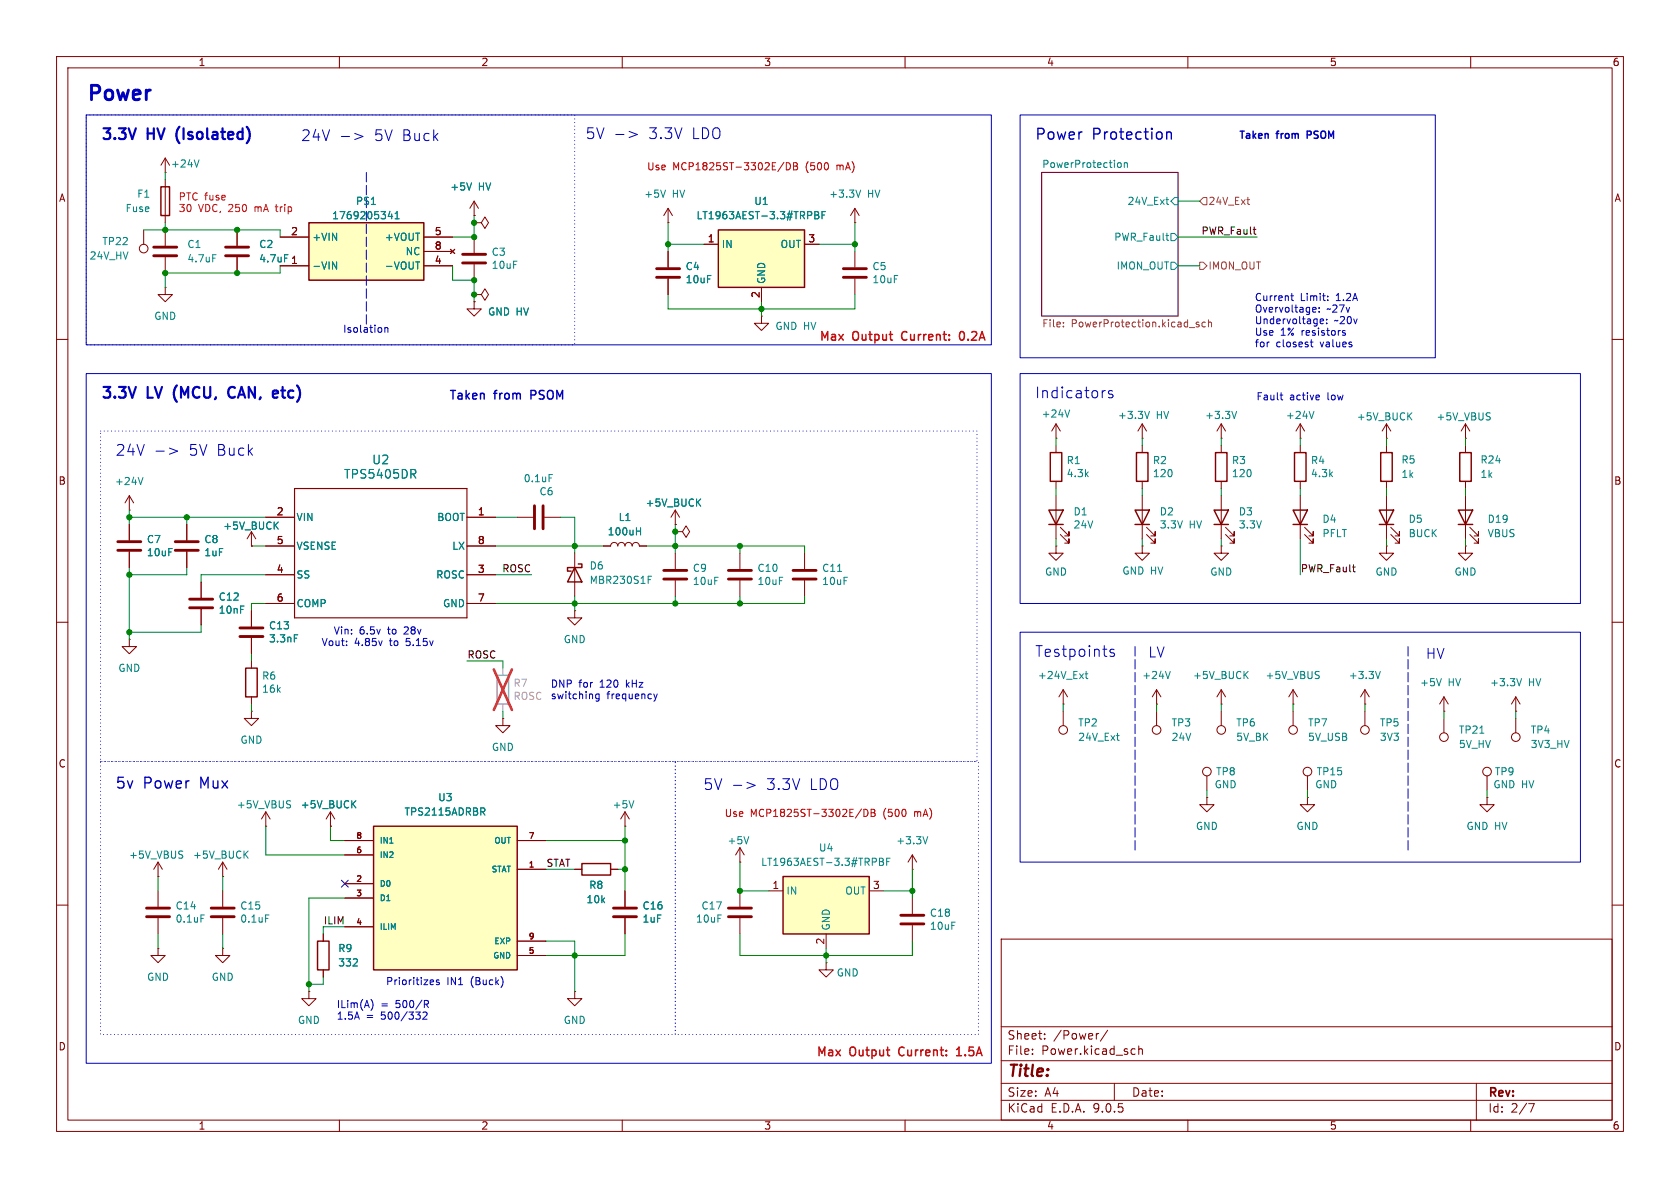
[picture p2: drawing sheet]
<svg xmlns="http://www.w3.org/2000/svg" width="297mm" height="210mm" viewBox="0 0 297 210" stroke-linecap="round" stroke-linejoin="round" font-family="sans-serif">
<defs><g id="words">
<text font-size="3.5" fill="#0000c2" x="15.2" y="19.1">Power</text>
<text font-size="2.8" fill="#840000" x="178" y="190.9">Title:</text>
<g font-size="2.7" fill="#0000c2">
<text x="17.8" y="25.7">3.3V</text>
<text x="32" y="25.7">(Isolated)</text>
<text x="53.1" y="25.2">24V</text>
<text x="66.1" y="25.2">5V Buck</text>
<text x="103.5" y="24.8">5V -&gt;</text>
<text x="114.7" y="24.8">3.3V</text>
<text x="122.4" y="24.8">LDO</text>
<text x="182.9" y="25.2">Power</text>
<text x="193.1" y="25.2">Protection</text>
<text x="17.8" y="71.4">3.3V</text>
<text x="31.6" y="71.4">(MCU,</text>
<text x="42" y="71.4">CAN,</text>
<text x="50.7" y="71.4">etc)</text>
<text x="182.9" y="70.7">Indicators</text>
<text x="20.3" y="80.9">24V</text>
<text x="33.4" y="80.9">5V Buck</text>
<text x="182.9" y="116.4">Testpoints</text>
<text x="20.3" y="139.7">5v</text>
<text x="25.3" y="139.7">Power</text>
<text x="35.6" y="139.7">Mux</text>
<text x="124.3" y="139.9">5V -&gt;</text>
<text x="135.5" y="139.9">3.3V</text>
<text x="143.2" y="139.9">LDO</text>
</g>
<g font-size="2.5" fill="#0000c2">
<text x="202.9" y="116.4">LV</text>
<text x="252" y="116.7">HV</text>
</g>
<g font-size="2.1" fill="#f00">
<text x="144.8" y="60.6">Max</text>
<text x="150.8" y="60.6">Output</text>
<text x="159.8" y="60.6">Current:</text>
<text x="170.5" y="60.6">0.2A</text>
<text x="144.3" y="187.1">Max</text>
<text x="150.2" y="187.1">Output</text>
<text x="159.3" y="187.1">Current:</text>
<text x="170" y="187.1">1.5A</text>
</g>
<g font-size="2.1" fill="#0000c2">
<text x="79.3" y="71">Taken</text>
<text x="87.4" y="71">from</text>
<text x="94.2" y="71">PSOM</text>
</g>
<g font-size="2.1" fill="#008484">
<text x="65.7" y="82.3">U2</text>
<text x="60.7" y="84.8">TPS5405DR</text>
</g>
<g font-size="2.1" fill="#840000">
<text x="178" y="184">Sheet:</text>
<text x="186.2" y="184">/Power/</text>
<text x="178" y="186.7">File:</text>
<text x="184.1" y="186.7">Power.kicad_sch</text>
<text x="178" y="196.9">KiCad</text>
<text x="178" y="194.1">Size:</text>
<text x="184.7" y="194.1">A4</text>
<text x="185.7" y="196.9">E.D.A.</text>
<text x="193.3" y="196.9">9.0.5</text>
<text x="200" y="194.1">Date:</text>
<text x="263" y="194.3">Rev:</text>
<text x="263" y="196.9">Id:</text>
<text x="267.1" y="196.9">2/7</text>
</g>
<g font-size="1.8" fill="#840000">
<text x="35" y="11.9">1</text>
<text x="85" y="11.9">2</text>
<text x="135" y="11.9">3</text>
<text x="185" y="11.9">4</text>
<text x="235" y="11.9">5</text>
<text x="285" y="11.9">6</text>
<text x="10.3" y="35.9">A</text>
<text x="285.3" y="35.9">A</text>
<text x="51.4" y="41.7">2</text>
<text x="76.8" y="41.7">5</text>
<text x="45.7" y="46.6">4.7uF 1</text>
<text x="76.8" y="44.2">8</text>
<text x="76.8" y="46.7">4</text>
<text x="125" y="42.9">1</text>
<text x="142.8" y="42.9">3</text>
<text x="134.4" y="52.8" transform="rotate(-90 134.4 52.8)">2</text>
<text x="10.3" y="85.9">B</text>
<text x="285.3" y="85.9">B</text>
<text x="48.8" y="91.2">2</text>
<text x="84.4" y="91.2">1</text>
<text x="48.8" y="96.3">5</text>
<text x="48.8" y="101.3">4</text>
<text x="84.4" y="96.3">8</text>
<text x="84.4" y="101.3">3</text>
<text x="48.8" y="106.4">6</text>
<text x="84.4" y="106.4">7</text>
<text x="10.3" y="135.9">C</text>
<text x="285.3" y="135.9">C</text>
<text x="136.5" y="157.2">1</text>
<text x="154.2" y="157.2">3</text>
<text x="145.8" y="167.1" transform="rotate(-90 145.8 167.1)">2</text>
<text x="10.3" y="185.9">D</text>
<text x="285.3" y="185.9">D</text>
<text x="35" y="199.9">1</text>
<text x="85" y="199.9">2</text>
<text x="135" y="199.9">3</text>
<text x="185" y="199.9">4</text>
<text x="235" y="199.9">5</text>
<text x="285" y="199.9">6</text>
</g>
<g font-size="1.8" fill="#008484">
<text x="30.1" y="29.8">+24V</text>
<text x="184.1" y="29.8">PowerProtection</text>
<text x="24.2" y="35.2">F1</text>
<text x="79.5" y="33.9">+5V</text>
<text x="84.6" y="33.9">HV</text>
<text x="113.8" y="35.2">+5V</text>
<text x="118.8" y="35.2">HV</text>
<text x="146.5" y="35.2">+3.3V</text>
<text x="153.3" y="35.2">HV</text>
<text x="22.1" y="37.7">Fuse</text>
<text x="58.6" y="39">1769205341</text>
<text x="62.8" y="36.4">PS1</text>
<text x="123" y="39">LT1963AEST-3.3#TRPBF</text>
<text x="133.2" y="36.4">U1</text>
<text x="199.2" y="36.4">24V_Ext</text>
<text x="15.8" y="46.1">24V_HV</text>
<text x="18" y="43.5">TP22</text>
<text x="33" y="44">C1</text>
<text x="33" y="46.6">4.7uF</text>
<text x="45.7" y="44">C2</text>
<text x="55.1" y="42.8">+VIN</text>
<text x="55.1" y="47.9">-VIN</text>
<text x="67.9" y="42.8">+VOUT</text>
<text x="67.9" y="47.9">-VOUT</text>
<text x="71.6" y="45.3">NC</text>
<text x="86.8" y="45.4">C3</text>
<text x="86.8" y="47.7">10uF</text>
<text x="121.1" y="48">C4</text>
<text x="127.5" y="44">IN</text>
<text x="137.9" y="44">OUT</text>
<text x="154.1" y="48">C5</text>
<text x="196.9" y="42.8">PWR_Fault</text>
<text x="197.3" y="47.9">IMON_OUT</text>
<text x="121.1" y="50.3">10uF</text>
<text x="135.5" y="50.3" transform="rotate(-90 135.5 50.3)">GND</text>
<text x="154.1" y="50.3">10uF</text>
<text x="27.2" y="56.7">GND</text>
<text x="86.2" y="56">GND HV</text>
<text x="137" y="58.5">GND HV</text>
<text x="184" y="74">+24V</text>
<text x="197.5" y="74.3">+3.3V</text>
<text x="204.4" y="74.3">HV</text>
<text x="213" y="74.3">+3.3V</text>
<text x="227.2" y="74.3">+24V</text>
<text x="239.8" y="74.5">+5V_BUCK</text>
<text x="253.9" y="74.5">+5V_VBUS</text>
<text x="188.5" y="82.2">R1</text>
<text x="203.7" y="82.2">R2</text>
<text x="217.7" y="82.2">R3</text>
<text x="231.7" y="82.2">R4</text>
<text x="247.7" y="82.1">R5</text>
<text x="261.6" y="82.1">R24</text>
<text x="20.2" y="86">+24V</text>
<text x="92.5" y="85.4">0.1uF</text>
<text x="95.3" y="87.8">C6</text>
<text x="114" y="89.8">+5V_BUCK</text>
<text x="188.5" y="84.6">4.3k</text>
<text x="203.7" y="84.6">120</text>
<text x="217.7" y="84.6">120</text>
<text x="231.7" y="84.6">4.3k</text>
<text x="247.7" y="84.7">1k</text>
<text x="261.6" y="84.7">1k</text>
<text x="39.4" y="93.8">+5V_BUCK</text>
<text x="52.3" y="92.3">VIN</text>
<text x="77.2" y="92.3">BOOT</text>
<text x="107.3" y="94.8">100uH</text>
<text x="109.3" y="92.3">L1</text>
<text x="189.7" y="91.3">D1</text>
<text x="189.7" y="93.6">24V</text>
<text x="204.9" y="91.3">D2</text>
<text x="204.9" y="93.6">3.3V</text>
<text x="210.2" y="93.6">HV</text>
<text x="218.9" y="91.3">D3</text>
<text x="218.9" y="93.6">3.3V</text>
<text x="233.7" y="92.6">D4</text>
<text x="233.7" y="95.2">PFLT</text>
<text x="248.9" y="92.6">D5</text>
<text x="248.9" y="95.2">BUCK</text>
<text x="262.9" y="92.6">D19</text>
<text x="262.9" y="95.2">VBUS</text>
<text x="25.9" y="96.2">C7</text>
<text x="25.9" y="98.5">10uF</text>
<text x="36" y="96.2">C8</text>
<text x="36" y="98.5">1uF</text>
<text x="52.3" y="97.4">VSENSE</text>
<text x="79.9" y="97.4">LX</text>
<text x="104.1" y="100.9">D6</text>
<text x="122.4" y="101.3">C9</text>
<text x="133.8" y="101.3">C10</text>
<text x="145.2" y="101.3">C11</text>
<text x="184.7" y="102">GND</text>
<text x="198.3" y="101.8">GND HV</text>
<text x="213.9" y="102">GND</text>
<text x="243.1" y="102">GND</text>
<text x="257" y="102">GND</text>
<text x="38.6" y="106.4">C12</text>
<text x="52.3" y="102.5">SS</text>
<text x="52.3" y="107.5">COMP</text>
<text x="77" y="102.5">ROSC</text>
<text x="78.2" y="107.5">GND</text>
<text x="104.1" y="103.4">MBR230S1F</text>
<text x="122.4" y="103.6">10uF</text>
<text x="133.8" y="103.6">10uF</text>
<text x="145.2" y="103.6">10uF</text>
<text x="38.6" y="108.7">10nF</text>
<text x="47.5" y="111.5">C13</text>
<text x="47.5" y="113.8">3.3nF</text>
<text x="99.6" y="113.9">GND</text>
<text x="20.8" y="119">GND</text>
<text x="46.2" y="120.3">R6</text>
<text x="46.2" y="122.7">16k</text>
<text x="183.4" y="120.2">+24V_Ext</text>
<text x="201.8" y="120.2">+24V</text>
<text x="210.8" y="120.2">+5V_BUCK</text>
<text x="223.6" y="120.2">+5V_VBUS</text>
<text x="238.4" y="120.2">+3.3V</text>
<text x="251" y="121.5">+5V</text>
<text x="256" y="121.5">HV</text>
<text x="263.3" y="121.5">+3.3V</text>
<text x="270.2" y="121.5">HV</text>
<text x="42.4" y="131.7">GND</text>
<text x="190.5" y="128.6">TP2</text>
<text x="190.5" y="131.2">24V_Ext</text>
<text x="207" y="128.6">TP3</text>
<text x="207" y="131.2">24V</text>
<text x="218.4" y="128.6">TP6</text>
<text x="218.4" y="131.2">5V_BK</text>
<text x="231.1" y="128.6">TP7</text>
<text x="231.1" y="131.2">5V_USB</text>
<text x="243.8" y="128.6">TP5</text>
<text x="243.8" y="131.2">3V3</text>
<text x="257.8" y="129.9">TP21</text>
<text x="270.5" y="129.9">TP4</text>
<text x="86.9" y="132.9">GND</text>
<text x="214.9" y="137.3">TP8</text>
<text x="232.7" y="137.3">TP15</text>
<text x="257.8" y="132.4">5V_HV</text>
<text x="264.2" y="137.3">TP9</text>
<text x="270.5" y="132.4">3V3_HV</text>
<text x="41.8" y="143.1">+5V_VBUS</text>
<text x="53.1" y="143.1">+5V_BUCK</text>
<text x="77.4" y="141.8">U3</text>
<text x="108.2" y="143.1">+5V</text>
<text x="214.6" y="139.5">GND</text>
<text x="232.4" y="139.5">GND</text>
<text x="263.9" y="139.5">GND HV</text>
<text x="71.4" y="144.4">TPS2115ADRBR</text>
<text x="128.5" y="149.5">+5V</text>
<text x="158.3" y="149.5">+3.3V</text>
<text x="211.3" y="146.9">GND</text>
<text x="229.1" y="146.9">GND</text>
<text x="259.2" y="146.9">GND HV</text>
<text x="22.7" y="152">+5V_VBUS</text>
<text x="34" y="152">+5V_BUCK</text>
<text x="134.5" y="153.3">LT1963AEST-3.3#TRPBF</text>
<text x="144.7" y="150.7">U4</text>
<text x="30.9" y="161">C14</text>
<text x="42.4" y="161">C15</text>
<text x="103.6" y="159.9">10k</text>
<text x="104.1" y="157.3">R8</text>
<text x="113.5" y="161">C16</text>
<text x="123.9" y="161">C17</text>
<text x="138.9" y="158.3">IN</text>
<text x="149.3" y="158.3">OUT</text>
<text x="30.9" y="163.3">0.1uF</text>
<text x="42.4" y="163.3">0.1uF</text>
<text x="113.5" y="163.3">1uF</text>
<text x="122.9" y="163.3">10uF</text>
<text x="146.9" y="164.6" transform="rotate(-90 146.9 164.6)">GND</text>
<text x="164.3" y="162.3">C18</text>
<text x="164.3" y="164.6">10uF</text>
<text x="25.9" y="173.6">GND</text>
<text x="37.3" y="173.6">GND</text>
<text x="59.7" y="168.5">R9</text>
<text x="59.7" y="171">332</text>
<text x="147.8" y="172.8">GND</text>
<text x="52.6" y="181.2">GND</text>
<text x="99.6" y="181.2">GND</text>
</g>
<g font-size="1.8" fill="#0000c2">
<text x="218.9" y="24.9">Taken</text>
<text x="225.7" y="24.9">from</text>
<text x="231.6" y="24.9">PSOM</text>
<text x="221.7" y="53.4">Current</text>
<text x="229.9" y="53.4">Limit:</text>
<text x="236.3" y="53.4">1.2A</text>
<text x="60.6" y="59">Isolation</text>
<text x="221.7" y="55.5">Overvoltage:</text>
<text x="221.7" y="57.5">Undervoltage:</text>
<text x="221.7" y="59.6">Use</text>
<text x="226.4" y="59.6">1%</text>
<text x="230.2" y="59.6">resistors</text>
<text x="234.6" y="55.5">~27v</text>
<text x="235.9" y="57.5">~20v</text>
<text x="221.7" y="61.6">for</text>
<text x="225.6" y="61.6">closest</text>
<text x="233.5" y="61.6">values</text>
<text x="222" y="71">Fault</text>
<text x="228" y="71">active</text>
<text x="234.8" y="71">low</text>
<text x="58.9" y="112.4">Vin:</text>
<text x="63.5" y="112.4">6.5v</text>
<text x="68.7" y="112.4">to</text>
<text x="71.7" y="112.4">28v</text>
<text x="56.8" y="114.4">Vout:</text>
<text x="62.6" y="114.4">4.85v</text>
<text x="69" y="114.4">to</text>
<text x="72.1" y="114.4">5.15v</text>
<text x="97.3" y="121.8">DNP</text>
<text x="97.3" y="123.8">switching</text>
<text x="102.3" y="121.8">for</text>
<text x="106.2" y="121.8">120</text>
<text x="107.3" y="123.8">frequency</text>
<text x="111" y="121.8">kHz</text>
<text x="59.4" y="178.4">ILim(A)</text>
<text x="67.3" y="178.4">=</text>
<text x="68.1" y="174.3">Prioritizes</text>
<text x="70.1" y="178.4">500/R</text>
<text x="79" y="174.3">IN1</text>
<text x="83.3" y="174.3">(Buck)</text>
<text x="59.4" y="180.5">1.5A</text>
<text x="64.7" y="180.5">=</text>
<text x="67.5" y="180.5">500/332</text>
</g>
<g font-size="1.8" fill="#ff081d">
<text x="31.5" y="35.8">PTC fuse</text>
<text x="31.5" y="37.8">30</text>
<text x="35.1" y="37.8">VDC, 250</text>
<text x="45.3" y="37.8">mA</text>
<text x="49.2" y="37.8">trip</text>
</g>
<g font-size="1.8" fill="#f00">
<text x="114.3" y="30.4">Use</text>
<text x="118.9" y="30.4">MCP1825ST-3302E/DB</text>
<text x="142.5" y="30.4">(500</text>
<text x="148.2" y="30.4">mA)</text>
<text x="128" y="144.7">Use</text>
<text x="132.6" y="144.7">MCP1825ST-3302E/DB</text>
<text x="156.2" y="144.7">(500</text>
<text x="161.9" y="144.7">mA)</text>
</g>
<g font-size="1.8">
<text x="212.3" y="41.6">PWR_Fault</text>
<text x="88.7" y="101.3">ROSC</text>
<text x="229.9" y="101.3">PWR_Fault</text>
<text x="82.5" y="116.5">ROSC</text>
<text x="96.5" y="153.3">STAT</text>
<text x="57.1" y="163.5">ILIM</text>
</g>
<g font-size="1.8" fill="#848400">
<text x="213.6" y="36.4">24V_Ext</text>
<text x="213.6" y="47.9">IMON_OUT</text>
<text x="184.1" y="58.2">File:</text>
<text x="189.4" y="58.2">PowerProtection.kicad_sch</text>
</g>
<g font-size="1.8" fill="#a1a1a1">
<text x="90.7" y="121.6">R7</text>
<text x="90.7" y="123.9">ROSC</text>
</g>
<g font-size="1.4" fill="#840000">
<text x="62.9" y="148.3">8</text>
<text x="93.4" y="148.3">7</text>
<text x="62.9" y="150.9">6</text>
<text x="62.9" y="156">2</text>
<text x="93.4" y="153.4">1</text>
<text x="62.9" y="158.5">3</text>
<text x="62.9" y="163.6">4</text>
<text x="93.4" y="166.1">9</text>
<text x="93.4" y="168.7">5</text>
</g>
<g font-size="1.4" fill="#008484">
<text x="67.1" y="149.3">IN1</text>
<text x="87.3" y="149.3">OUT</text>
<text x="67.1" y="151.9">IN2</text>
<text x="86.8" y="154.4">STAT</text>
<text x="67.1" y="156.9">D0</text>
<text x="67.1" y="159.5">D1</text>
<text x="67.1" y="164.6">ILIM</text>
<text x="87.3" y="167.1">EXP</text>
<text x="87.1" y="169.6">GND</text>
</g>
</g></defs>
<path d="M0 0h297v210h-297z" fill="#fff" stroke="#fff" stroke-width=".18"/>
<g fill="none" stroke="#840000" stroke-width=".18">
<path d="M10 10h277v190h-277zM12 12h273v186h-273zM60 10v2M110 10v2M160 10v2M210 10v2M260 10v2M29.2 30.5h.1M29.2 27.9l-.8 1.3M29.2 27.9l.8 1.3M29.2 27.9v2.6M29.2 31.8v7.6"/>
<path d="M25.4 40.6v2.6M41.9 40.6v2.8M41.9 45.5v2.8M10 60h2M245.1 77.5h.1M245.1 74.9l-.8 1.3M245.1 74.9l.8 1.3M245.1 74.9v2.6M285 60h2M10 110h2M285 110h2M204.5 125.7v2.6"/>
<path d="M27.9 154.9h.1M27.9 152.4l-.7 1.3M27.9 152.4l.8 1.3M27.9 152.4v2.5M39.4 154.9h.1M39.4 152.4v2.5M39.4 157.5v2.8M39.4 152.4l-.8 1.3M39.4 152.4l.7 1.3M161.3 158.8v2.7M10 160h2M27.9 167.6v1.3h1.3l-1.3 1.3-1.2-1.3h1.2"/>
<path d="M27.9 167.6h.1M39.4 162.3v2.8M101.6 175.3v1.2h1.3l-1.3 1.3-1.3-1.3h1.3M101.6 175.3h.1M161.3 163.6v2.8M177 166h108v32h-108zM285 160h2M60 198v2M110 198v2M160 198v2M177 194.5h108M177 191.5h108"/>
<path d="M177 187.5h108M177 181.5h108M182.5 186.3v.1M182.5 185.5v.1M184.7 183.6v.1M184.7 182.8v.1M194.2 182.7l-.2 .1M195.8 182.1l-1.3 2M197 191.5v3M200.2 185.4l.5 .1M200.7 186.3l-.5 .1M201.3 185.5l.2-.1 .4 .1 .1 .9"/>
<path d="M201.3 184.9v1.5M210 198v2M260 198v2M261 191.5v6.5M270.2 195.1h1l-.6 1.5"/>
<circle cx="25.4" cy="43.9" r=".76"/>
<circle cx="204.5" cy="129" r=".76"/>
</g>
<path d="M184.1 30.5h24.2v25.4h-24.2z" fill="none" stroke="#840084" stroke-width=".18"/>
<g fill="none" stroke="#008484" stroke-width=".18">
<path d="M35.2 28.3l-.4 1.2M197.6 28.9l.4-.1 .2 .2-.1 .5-.3 .1-.2-.1M198.8 28.9l.1-.1h.3l.1 .8M198.8 28.8v.8M206.1 35.3h.5M206.5 36.1h.1M207 35.6l.6-.7h.7v1.3h-.7zM206.1 41.6h.5M206.5 42.5h.1M207 46.4h.6l.7 .6-.7 .6h-.6zM207 41.3h.6l.7 .6-.7 .6h-.6zM249.1 73.5l.5 .7"/>
<path d="M249.6 73l-.7 .7M32.1 150.4l.2 .1M32.2 151.2l.1 .1-.1 .3M43.3 151l.6 .7M43.9 150.4l-.8 .8M47 161.7h.6"/>
</g>
<path d="M188 57.7v.1M188 57v.1M210.3 57.9h.9M211.9 57l-.3-.1-.1 .2v.2l.4 .1v.3h-.4M213.1 57l-.4-.1-.2 .3 .1 .5h.5M213.6 57.1l.2-.2 .3 .1 .1 .8M213.6 56.5v1.3" fill="none" stroke="#848400" stroke-width=".18"/>
<path d="M28.4 33h1.6v5.1h-1.6z" fill="none" stroke="#840000" stroke-width=".25"/>
<path d="M39.9 43.7h4M39.9 45.2h4M37.3 160.5h4.1M37.3 162.1h4.1M159.3 161.8h4M159.3 163.3h4" fill="none" stroke="#840000" stroke-width=".51"/>
<path d="M54.6 39.4h20.3v10.1h-20.3z" fill="#ffffc2"/>
<path d="M54.6 39.4h20.3v10.1h-20.3z" fill="none" stroke="#840000" stroke-width=".25"/>
<g fill="none" stroke="#840000" stroke-width=".18">
<path d="M49.5 41.9h5.1M49.5 47h5.1M74.9 41.9h5.1M74.9 47h5.1M74.9 44.5h5.1M79.6 44.1l.8 .7M80.4 44.1l-.8 .7M118.1 44.5v2.7M118.1 49.3v2.8M151.1 44.5v2.7M151.1 49.3v2.8M101.6 108v1.2h1.3l-1.3 1.3-1.3-1.3h1.3"/>
<path d="M101.6 108h.1"/>
</g>
<path d="M68.9 37.3l-.3 1h.8M69.2 37.8v.9M69.8 38.7h.8M69.8 37.8l.4-.4v1.3M58.8 46.3l.7 1.3v-1.3M73.5 46.3h.7" fill="none" stroke="#008484" stroke-width=".18"/>
<path d="M116.1 47.5h4M116.1 49h4M149.1 47.5h4.1M149.1 49h4.1" fill="none" stroke="#840000" stroke-width=".51"/>
<path d="M127 40.6h15.2v10.2h-15.2z" fill="#ffffc2"/>
<path d="M127 40.6h15.2v10.2h-15.2zM102.2 99.7h.7v.6h-2.6v.7h.7M43.4 118.1h2.1v5.1h-2.1zM101.6 100.3l1.3 2.6h-2.6zM102.9 152.7h5v2h-5z" fill="none" stroke="#840000" stroke-width=".25"/>
<g fill="none" stroke="#840000" stroke-width=".18">
<path d="M83.8 38.1h.1M83.8 39.4h1.3l.6-1 .7 1-.7 1-.6-1M83.8 39.4h.1M83.8 35.6l-.7 1.2M83.8 35.6l.8 1.2M83.8 35.6v2.5M118.1 39.4h.1M118.1 36.8l-.8 1.3M118.1 36.8l.8 1.3M118.1 36.8v2.6M151.1 39.4h.1M151.1 36.8l-.7 1.3"/>
<path d="M151.1 36.8l.8 1.3M151.1 36.8v2.6M29.2 50.8v1.3h1.3l-1.3 1.2-1.3-1.2h1.3M29.2 50.8h.1M29.2 40.6v2.8M29.2 45.5v2.8M83.8 52.1h1.3l.6-1 .7 1-.7 1-.6-1M83.8 52.1h.1M83.8 53.3v1.3h1.3l-1.3 1.3-1.3-1.3h1.3M83.8 53.3h.1M83.8 41.9v2.8M83.8 46.7v2.8"/>
<path d="M124.5 43.2h2.5M134.6 55.9v1.3h1.3l-1.3 1.2-1.3-1.2h1.3M134.6 55.9h.1M134.6 50.8v2.5M142.2 43.2h2.6M22.9 90.2h.1M22.9 87.6v2.6M22.9 92.7v2.8M22.9 97.5v2.8M22.9 87.6l-.8 1.3M22.9 87.6l.7 1.3M33 92.7v2.8"/>
<path d="M33 97.5v2.8M44.4 96.5h.1M44.4 94l-.7 1.3M44.4 94l.8 1.3M44.4 94v2.5M47 96.5h5.1M47 91.4h5.1M82.5 96.5h5.1M82.5 91.4h5.1M91.4 91.4h2.8M96.3 91.4h2.8M101.6 97.8v7.6"/>
<path d="M106.7 96.5h1.2a.64 .64 0 0 1 .7-.6 .64 .64 0 0 1 .6 .6 .64 .64 0 0 1 .7-.6 .64 .64 0 0 1 .6 .6 .64 .64 0 0 1 .6-.6 .64 .64 0 0 1 .7 .6 .64 .64 0 0 1 .6-.6 .64 .64 0 0 1 .6 .6h1.3M119.4 94h1.2l.7-1 .6 1-.6 1-.7-1M119.4 94h.1M119.4 92.7h.1M119.4 90.2v2.5M119.4 97.8v2.8M119.4 90.2l-.8 1.2M119.4 90.2l.7 1.2M130.8 97.8v2.8M142.2 97.8v2.8M22.9 113v1.3h1.2l-1.2 1.3-1.3-1.3h1.3M22.9 113h.1"/>
<path d="M35.6 102.9v2.8M35.6 107.7v2.8M44.4 108v2.7M44.4 112.8v2.8M44.4 116.8v1.3M47 101.6h5.1M47 106.7h5.1M82.5 101.6h5.1M82.5 106.7h5.1M119.4 102.6v2.8M130.8 102.6v2.8M142.2 102.6v2.8"/>
<path d="M44.4 125.7v1.3h1.3l-1.3 1.3-1.2-1.3h1.2M44.4 125.7h.1M44.4 123.2v1.3M88.9 127v1.3h1.3l-1.3 1.2-1.3-1.2h1.3M88.9 127h.1M188 124.5h.1M188 121.9l-.8 1.3M188 121.9l.7 1.3M188 121.9v2.6M188 125.7v2.6M204.5 124.5h.1M204.5 121.9l-.8 1.3"/>
<path d="M204.5 121.9l.7 1.3M204.5 121.9v2.6M268 127v2.5M101.6 153.7h1.3M107.9 153.7h1.3M161.3 153.7h.1M161.3 151.1l-.8 1.3M161.3 151.1l.8 1.3M161.3 151.1v2.6M146 170.2v1.3h1.3l-1.3 1.2-1.2-1.2h1.2M146 170.2h.1"/>
<circle cx="188" cy="129" r=".76"/>
<circle cx="268" cy="130.3" r=".76"/>
</g>
<g fill="none" stroke="#008484" stroke-width=".18">
<path d="M83.4 32.3l-.5 1.3M117.7 33.6l-.5 1.3M144.1 37.4h.4l.2 .3-.2 .3 .2 .1 .1 .3-.3 .3h-.4zM144.1 38h.4M145.3 38h.4M145.9 37.4h-.6v1.3M152.2 33.6l-.5 1.3M37.6 45h.6M25.3 84.4l-.4 1.3M48.7 92.8l.5 .7M49.2 92.3l-.7 .7M73 83.8l.5 .7"/>
<path d="M73.2 83l.3 .3-.1 .3-.2 .2M97.1 83.9h.6M112.5 93.9h.7M113.2 93.3v1.3M123.3 88.8l.6 .7M123.9 88.2l-.8 .7M52 112.2h.6M114.6 102.5h.4M114.6 101.9h.6M148.1 101h.7M191.8 119.1h.5M192 118.7v1.1l.3 .2"/>
<path d="M206.9 118.7l-.4 1.3M197.4 130h.5M197.7 130.9h.2M164 147.9l-.4 1.3"/>
</g>
<g fill="none" stroke="#840000" stroke-width=".51">
<path d="M27.2 43.7h4M27.2 45.2h4M81.8 45h4.1M81.8 46.5h4.1M20.8 95.8h4.1M20.8 97.3h4.1M31 95.8h4.1M31 97.3h4.1M94.5 89.4v4.1M96 89.4v4.1M33.5 105.9h4.1M33.5 107.4h4.1"/>
<path d="M42.4 111h4.1M42.4 112.5h4.1M117.3 100.8h4.1M117.3 102.4h4.1M128.8 100.8h4M128.8 102.4h4M140.2 100.8h4.1M140.2 102.4h4.1"/>
</g>
<path d="M87.9 119.4h2v5.1h-2z" fill="none" stroke="#a1a1a1" stroke-width=".25"/>
<path d="M88.9 118.1v1.3M88.9 124.5v1.2" fill="none" stroke="#a1a1a1" stroke-width=".18"/>
<path d="M87.3 118.3l3.2 7.2M90.5 118.3l-3.2 7.2" fill="none" stroke="#ff2626" stroke-width=".46"/>
<path d="M52.1 86.4h30.4v22.8h-30.4z" fill="none" stroke="#840000" stroke-width=".2"/>
<path d="M138.4 154.9h15.3v10.2h-15.3z" fill="#ffffc2"/>
<path d="M138.4 154.9h15.3v10.2h-15.3zM56.1 166.4h2.1v5.1h-2.1z" fill="none" stroke="#840000" stroke-width=".25"/>
<g fill="none" stroke="#840000" stroke-width=".18">
<path d="M241.3 124.5h.1M241.3 121.9l-.8 1.3M241.3 121.9l.8 1.3M241.3 121.9v2.6M27.9 157.5v2.8M47 146.1h.1M47 143.5l-.8 1.3M47 143.5l.8 1.3M47 143.5v2.6M110.5 146.1h.1M110.5 143.5l-.8 1.3M110.5 143.5l.8 1.3"/>
<path d="M110.5 143.5v2.6M110.5 157.5v2.8M130.8 152.4h.1M130.8 149.9v2.5M130.8 157.5v2.8M130.8 149.9l-.8 1.2M130.8 149.9l.8 1.2M135.9 157.5h2.5M153.7 157.5h2.5M27.9 162.3v2.8M39.4 167.6v1.3h1.2l-1.2 1.3-1.3-1.3h1.3M39.4 167.6h.1"/>
<path d="M54.6 175.3v1.2h1.3l-1.3 1.3-1.3-1.3h1.3M54.6 175.3h.1M57.1 165.1v1.3M57.1 171.5v1.2M110.5 162.3v2.8M130.8 162.3v2.8M146 165.1v2.5"/>
</g>
<path d="M244 118.7l-.4 1.3M51.2 141.5l.2 .1M51.2 142.3l.2 .2-.2 .3M112.1 141.5l-.5 1.3M132.4 147.9l-.5 1.3M155.5 151.7h.4l.2 .3-.2 .3 .2 .1 .1 .3-.2 .3h-.5zM155.5 152.3h.4M156.8 152.3h.4M157.4 151.7h-.6v1.3M35.5 161.7h.6M62.4 170.8h.8M63.1 169.6v.4" fill="none" stroke="#008484" stroke-width=".18"/>
<path d="M25.9 160.5h4.1M25.9 162.1h4.1M108.5 160.5h4M108.5 162.1h4M128.8 160.5h4M128.8 162.1h4" fill="none" stroke="#840000" stroke-width=".51"/>
<path d="M66 146.1h25.4v25.4h-25.4z" fill="#ffffc2"/>
<g fill="none" stroke="#840000" stroke-width=".25">
<path d="M185.4 90.2h2.6l-1.3 2.5zM185.4 92.7h2.6M185.7 80h2v5.1h-2zM200.7 90.2h2.5l-1.3 2.5zM200.7 92.7h2.5M200.9 80h2v5.1h-2zM214.6 90.2h2.6l-1.3 2.5zM214.6 92.7h2.6M214.9 80h2v5.1h-2zM228.6 90.2h2.5l-1.2 2.5zM228.6 92.7h2.5M228.9 80h2v5.1h-2z"/>
<path d="M243.8 90.2h2.6l-1.3 2.5zM243.8 92.7h2.6M244.1 80h2v5.1h-2zM257.8 90.2h2.5l-1.2 2.5zM257.8 92.7h2.5M258.1 80h2v5.1h-2zM66 146.1h25.4v25.4h-25.4z"/>
</g>
<g fill="none" stroke="#840000" stroke-width=".18">
<path d="M83.8 38.1h.1M83.8 39.4h.1M41.9 40.6v2.8M41.9 45.5v2.8M49.5 41.9h5.1M49.5 47h5.1M74.9 41.9h5.1M74.9 47h5.1M74.9 44.5h5.1M79.6 44.1l.8 .7M80.4 44.1l-.8 .7M83.8 52.1h.1"/>
<path d="M83.8 53.3h.1M118.1 44.5v2.7M118.1 49.3v2.8M124.5 43.2h2.5M134.6 50.8v2.5M142.2 43.2h2.6M186.7 77.5h.1M186.7 74.9v2.6M186.7 78.7v1.3M186.7 74.9l-.8 1.3M186.7 74.9l.8 1.3M201.9 77.5h.1"/>
<path d="M201.9 74.9v2.6M201.9 78.7v1.3M201.9 74.9l-.7 1.3M201.9 74.9l.8 1.3M215.9 77.5h.1M215.9 74.9v2.6M215.9 78.7v1.3M215.9 74.9l-.8 1.3M215.9 74.9l.8 1.3M229.9 77.5h.1M229.9 74.9l-.8 1.3M229.9 74.9l.7 1.3"/>
<path d="M229.9 74.9v2.6M229.9 78.7v1.3M245.1 78.7v1.3M259.1 77.5h.1M259.1 74.9v2.6M259.1 78.7v1.3M259.1 74.9l-.8 1.3M259.1 74.9l.7 1.3M22.9 92.7v2.8M22.9 97.5v2.8M33 92.7v2.8M33 97.5v2.8"/>
<path d="M44.4 96.5h.1M47 96.5h5.1M47 91.4h5.1M82.5 96.5h5.1M82.5 91.4h5.1M106.7 96.5h1.2M113 96.5h1.3M119.4 94h.1M119.4 92.7h.1M186.7 96.5v1.3h1.3l-1.3 1.3-1.3-1.3h1.3M186.7 96.5h.1M186.7 85.1v1.3"/>
<path d="M186.7 87.6v7.7M187.5 94.5l1.5 1.5v-.7v.7h-.8M187.5 93.2l1.5 1.5v-.7v.7h-.8M201.9 96.5v1.3h1.3l-1.3 1.3-1.2-1.3h1.2M201.9 96.5h.1M201.9 85.1v1.3M201.9 87.6v7.7M202.7 94.5l1.5 1.5v-.7v.7h-.7M202.7 93.2l1.5 1.5v-.7v.7h-.7M215.9 96.5v1.3h1.3l-1.3 1.3-1.3-1.3h1.3M215.9 96.5h.1M215.9 85.1v1.3"/>
<path d="M215.9 87.6v7.7M216.7 94.5l1.5 1.5v-.7v.7h-.8M216.7 93.2l1.5 1.5v-.7v.7h-.8M229.9 85.1v1.3M229.9 87.6v7.7M230.6 94.5l1.6 1.5v-.7v.7h-.8M230.6 93.2l1.6 1.5v-.7v.7h-.8M245.1 96.5v1.3h1.3l-1.3 1.3-1.3-1.3h1.3M245.1 96.5h.1M245.1 85.1v1.3M245.1 87.6v7.7M245.9 94.5l1.5 1.5v-.7v.7h-.8"/>
<path d="M245.9 93.2l1.5 1.5v-.7v.7h-.8M259.1 96.5v1.3h1.2l-1.2 1.3-1.3-1.3h1.3M259.1 96.5h.1M259.1 85.1v1.3M259.1 87.6v7.7M259.8 94.5l1.6 1.5v-.7v.7h-.8M259.8 93.2l1.6 1.5v-.7v.7h-.8M35.6 102.9v2.8M35.6 107.7v2.8M44.4 108v2.7M44.4 112.8v2.8M47 101.6h5.1"/>
<path d="M47 106.7h5.1M82.5 101.6h5.1M82.5 106.7h5.1M213.4 137.2v2.5M215.9 124.5h.1M215.9 121.9v2.6M215.9 125.7v2.6M215.9 121.9l-.8 1.3M215.9 121.9l.8 1.3M228.6 124.5h.1M228.6 121.9l-.8 1.3M228.6 121.9l.8 1.3"/>
<path d="M228.6 121.9v2.6M228.6 125.7v2.6M231.1 137.2v2.5M241.3 125.7v2.6M255.3 125.7h.1M255.3 123.2l-.8 1.3M255.3 123.2l.7 1.3M255.3 123.2v2.5M255.3 127v2.5M262.9 137.2v2.5M268 125.7h.1M268 123.2l-.8 1.3"/>
<path d="M268 123.2l.7 1.3M268 123.2v2.5M58.4 146.1h.1M58.4 143.5l-.7 1.3M58.4 143.5l.8 1.3M58.4 143.5v2.6M61 148.6h5M61 151.1h5M61 156.2h5M61 158.8h5M91.4 148.6h5.1M91.4 153.7h5.1"/>
<path d="M101.6 153.7h1.3M107.9 153.7h1.3M110.5 157.5v2.8M213.4 141v1.2h1.2l-1.2 1.3-1.3-1.3h1.3M213.4 141h.1M231.1 141v1.2h1.3l-1.3 1.3-1.2-1.3h1.2M231.1 141h.1M262.9 141v1.2h1.3l-1.3 1.3-1.3-1.3h1.3M262.9 141h.1M57.1 165.1v1.3M57.1 171.5v1.2M61 163.8h5"/>
<path d="M91.4 166.4h5.1M91.4 168.9h5.1M110.5 162.3v2.8"/>
<circle cx="213.4" cy="136.4" r=".76"/>
<circle cx="215.9" cy="129" r=".76"/>
<circle cx="228.6" cy="129" r=".76"/>
<circle cx="231.1" cy="136.4" r=".76"/>
<circle cx="241.3" cy="129" r=".76"/>
<circle cx="255.3" cy="130.3" r=".76"/>
<circle cx="262.9" cy="136.4" r=".76"/>
</g>
<g fill="none" stroke="#008484" stroke-width=".18">
<path d="M68.9 37.3l-.3 1h.8M69.2 37.8v.9M69.8 38.7h.8M69.8 37.8l.4-.4v1.3M83.4 32.3l-.5 1.3M144.1 37.4h.4l.2 .3-.2 .3 .2 .1 .1 .3-.3 .3h-.4zM144.1 38h.4M145.3 38h.4M145.9 37.4h-.6v1.3M58.8 46.3l.7 1.3v-1.3M73.5 46.3h.7M189.1 72.5l-.4 1.2"/>
<path d="M203.2 72.7l-.4 1.3M218.6 72.7l-.4 1.3M232.3 72.7l-.4 1.3M263.3 73h.2M263.3 73.7l.2 .2-.2 .3M48.7 92.8l.5 .7M49.2 92.3l-.7 .7M73 83.8l.5 .7M73.2 83l.3 .3-.1 .3-.2 .2M112.5 93.9h.7M113.2 93.3v1.3M123.3 88.8l.6 .7"/>
<path d="M123.9 88.2l-.8 .7M52 112.2h.6M220.1 119.2l.5 .8M220.6 118.7l-.7 .7M233 118.7l.2 .1M233.1 119.4l.1 .2-.1 .3M254.8 120l-.4 1.2M269 120l-.4 1.2M261.6 129.6h.7M62.4 142.1l.5 .7M62.9 141.5l-.7 .8M68.9 149.1h.6"/>
<path d="M85.3 143.5l.4 .6M85.5 142.8l.2 .3v.3l-.2 .1M62.4 170.8h.8M63.1 169.6v.4"/>
</g>
<path d="M212.7 34.9h.7v1.3h-.7l-.6-.6zM220.4 35.3h.5M220.8 36.1h.1M212.1 46.4h.6l.7 .6-.7 .6h-.6z" fill="none" stroke="#848400" stroke-width=".18"/>
<path d="M221.5 40.6h.5M221.9 41.4h.1M239.1 100.2h.5M239.5 101.1h.1" fill="none" stroke="#000" stroke-width=".18"/>
<path d="M64.8 30.5v26.9M200.7 114.3v36.1M248.9 114.3v36.1" fill="none" stroke="#0000c2" stroke-width=".18" stroke-dasharray="1.7 .6"/>
<g fill="none" stroke="#008400" stroke-width=".18">
<path d="M29.2 30.5v1.3M29.2 39.4v1.2M83.8 38.1v3.8h-3.8M118.1 39.4v5.1M151.1 39.4v5.1M208.3 35.6h3.8M25.4 40.6h24.1v1.3M49.5 47v1.3h-20.3v2.5M80 47v2.5h3.8v3.8M118.1 52.1v2.5h33v-2.5M118.1 43.2h6.4M134.6 53.3v2.6"/>
<path d="M144.8 43.2h6.3M208.3 41.9h13.9M208.3 47h3.8M186.7 77.5v1.2M201.9 77.5v1.2M215.9 77.5v1.2M229.9 77.5v1.2M245.1 77.5v1.2M259.1 77.5v1.2M22.9 90.2v2.5M22.9 91.4h24.1M33 91.4v1.3"/>
<path d="M44.4 96.5h2.6M87.6 96.5h19.1M87.6 91.4h3.8M99.1 91.4h2.5v6.4M114.3 96.5h27.9v1.3M119.4 92.7v5.1M130.8 96.5v1.3M186.7 86.4v1.2M186.7 95.3v1.2M201.9 86.4v1.2M201.9 95.3v1.2M215.9 86.4v1.2"/>
<path d="M215.9 95.3v1.2M229.9 86.4v1.2M229.9 95.3v6.3M245.1 86.4v1.2M245.1 95.3v1.2M259.1 86.4v1.2M259.1 95.3v1.2M22.9 100.3v12.7M33 100.3v1.3h-10.1M35.6 110.5v1.3h-12.7M44.4 115.6v1.2M47 106.7h-2.6v1.3"/>
<path d="M47 101.6h-11.4v1.3M82.5 116.8h6.4v1.3M87.6 101.6h6.4M101.6 105.4v2.6M119.4 105.4v1.3M130.8 105.4v1.3M142.2 105.4v1.3h-54.6M44.4 124.5v1.2M88.9 125.7v1.3M188 124.5v1.2M204.5 124.5v1.2M213.4 139.7v1.3"/>
<path d="M215.9 124.5v1.2M228.6 124.5v1.2M231.1 139.7v1.3M241.3 124.5v1.2M255.3 125.7v1.3M262.9 139.7v1.3M268 125.7v1.3M27.9 154.9v2.6M39.4 154.9v2.6M47 146.1v5h14M58.4 146.1v2.5h2.6M61 158.8h-6.4v16.5"/>
<path d="M96.5 153.7h5.1M96.5 148.6h14M109.2 153.7h1.3M110.5 146.1v11.4M130.8 152.4v5.1h5.1M156.2 157.5h5.1M161.3 153.7v5.1M27.9 165.1v2.5M39.4 165.1v2.5M57.1 172.7v1.3h-2.5M61 163.8h-3.9v1.3M96.5 166.4h5.1v8.9"/>
<path d="M110.5 165.1v3.8h-14M130.8 165.1v3.8h30.5v-2.5M146 167.6v2.6"/>
</g>
<path d="M60.4 155.6l1.2 1.2M61.6 155.6l-1.2 1.2" fill="none" stroke="#000084" stroke-width=".18"/>
<path d="M17.5 15.3l-.4-.2h-.9v2.5" fill="none" stroke="#0000c2" stroke-width=".51"/>
<g fill="none" stroke="#0000c2" stroke-width=".38">
<path d="M18.3 22.7h1.2l-.7 .7M21 22.7h1.2l-.6 .7M22.7 22.7l.7 1.9 .6-1.9M26.1 22.7v1.9M26.1 23.6h1.1M27.2 22.7v1.9M27.8 22.7l.7 1.9 .6-1.9M31.7 22.4l-.3 .6M32.5 22.7v1.9M36.6 22.7v1.6M39.3 22.7v1.6M42.9 22.7v1.9"/>
<path d="M43.6 22.4l.4 .6M18.3 68.4h1.2l-.7 .7M21 68.4h1.2l-.6 .7M22.7 68.4l.7 1.9 .6-1.9M26.1 68.4v1.9h.9M27.4 68.4l.6 1.9 .6-1.9M31.3 68.1l-.4 .6M32 70.3v-1.9l.6 1.4 .7-1.4v1.9M35.3 68.6a.66 .66 0 0 0-1 .1M36.1 68.4v1.5M37.2 68.4v1.5M41.5 68.6a.77 .77 0 0 0-.9 0 .77 .77 0 0 0-.3 .9 .73 .73 0 0 0 .4 .7 .73 .73 0 0 0 .7 0"/>
<path d="M42.1 70.3l.6-1.9 .6 1.9M45.1 68.4v1.9l-1.1-1.9v1.9M49.7 69h.7M50 68.4v1.6M52.5 68.1l.4 .6"/>
</g>
<path d="M170 58.6a.95 .95 0 0 0 0 1.5M169.1 186.6h.9M169.5 185.1l-.4 .4" fill="none" stroke="#f00" stroke-width=".25"/>
<g fill="none" stroke="#0000c2" stroke-width=".18">
<path d="M15.2 20.3h160.1v40.7h-160.1zM60.4 24.1h1.4M62.7 23.6l1.5 .5-1.5 .6M111.2 23.2l1.5 .6-1.5 .5M180.3 20.3h73.4v42.9h-73.4zM68 57.9v.8M68 58l.2-.1 .3 .1 .1 .7M228.2 52.3h.5M228.4 51.9v1.1l.3 .1M232.1 55.1h.5M232.1 54.4l.4-.1 .2 .3-.6 .2M233.2 54.4v.1"/>
<path d="M233.2 55.1v.1M233.4 56.8l.6-.1-.1-.3h-.3l-.2 .2 .1 .6h.4M234.5 57.1v.1M234.5 56.4v.2M234.7 53v.1M234.7 52.4v.1M237.4 58.8l.4 .1 .1 .2-.2 .2-.4-.1M237.4 58.5h.4M15.2 66h160.1v122h-160.1zM27.6 79.8h1.4M29.9 79.2l1.5 .6-1.5 .5M180.3 66h99.1v40.7h-99.1z"/>
<path d="M195.4 69l-.4 .1M196.7 69.1l-.5-.1-.2 .3v.3l.7 .2 .1 .2-.1 .2-.2 .1-.5-.1M226.3 69.8h.5M226.5 70.5l.3 .2M231.6 60.5h.5M231.8 60v1.1l.3 .2M233.1 69.8l.2 .3-.6 .2M233.2 70.6l-.1 .1M180.3 111.8h99.1v40.6h-99.1zM197 114.9l-.5-.1-.3 .2 .1 .3 .7 .2v.2v.2l-.2 .1-.6-.1M105.9 122.7v1l-.2 .2h-.3M105.9 122.7h-.4l-.2 .2 .1 .6h.5"/>
<path d="M115.6 122.7l.3 .8M115.9 123.5l-.3 .4M116.2 122.7l-.3 .8M132 138.3l1.5 .5-1.5 .6M65.6 176.7a1.46 1.46 0 0 1 0 1.9M75 176.9h.5l.2 .2-.1 .4h-.6M75.3 178.9l.2 .2-.1 .3-.7 .8h.8M75.3 177.5l.4 .6M76.2 173.2l.4 .1 .1 .2-.7 .1M76.6 174l-.4 .1M77.6 173.3l-.3-.1-.2 .2 .1 .2 .4 .1v.3h-.5M88.9 173.2v.8"/>
</g>
<path d="M138.6 28.7l-1.1 1.6M139 28.8a.64 .64 0 0 1 .7 .6 .64 .64 0 0 1-.7 .6zM140.3 28.8h.4l.2 .2-.2 .4 .2 .1 .1 .3-.2 .2h-.5zM140.3 29.4h.4M152.3 143l-1.1 1.6M152.7 143.1a.64 .64 0 0 1 .8 .6 .64 .64 0 0 1-.8 .6zM154 143.1h.4l.3 .2-.3 .4 .3 .1v.3l-.2 .2h-.5zM154 143.7h.4" fill="none" stroke="#f00" stroke-width=".18"/>
<path d="M206.3 23.3v1.3M206.3 23.5a.47 .47 0 0 1 .8 .1v1" fill="none" stroke="#0000c2" stroke-width=".24"/>
<path d="M15.2 20.3h86.4v40.7h-86.4zM17.8 76.2h154.9v58.4h-154.9zM17.8 134.6h101.6v48.3h-101.6zM119.4 134.6h53.6v48.3h-53.6z" fill="none" stroke="#0000c2" stroke-width=".18" stroke-dasharray="0 .6"/>
<g fill="#008400" stroke="#008400" stroke-width=".18">
<circle cx="83.8" cy="39.4" r=".46"/>
<circle cx="83.8" cy="49.5" r=".46"/>
<circle cx="41.9" cy="48.3" r=".46"/>
<circle cx="41.9" cy="40.6" r=".46"/>
<circle cx="29.2" cy="48.3" r=".46"/>
<circle cx="29.2" cy="40.6" r=".46"/>
<circle cx="146" cy="168.9" r=".46"/>
<circle cx="151.1" cy="43.2" r=".46"/>
<circle cx="130.8" cy="157.5" r=".46"/>
<circle cx="161.3" cy="157.5" r=".46"/>
<circle cx="134.6" cy="54.6" r=".46"/>
<circle cx="130.8" cy="96.5" r=".46"/>
<circle cx="118.1" cy="43.2" r=".46"/>
<circle cx="83.8" cy="52.1" r=".46"/>
<circle cx="83.8" cy="41.9" r=".46"/>
<circle cx="130.8" cy="106.7" r=".46"/>
<circle cx="22.9" cy="91.4" r=".46"/>
<circle cx="22.9" cy="101.6" r=".46"/>
<circle cx="22.9" cy="111.8" r=".46"/>
<circle cx="33" cy="91.4" r=".46"/>
<circle cx="110.5" cy="153.7" r=".46"/>
<circle cx="110.5" cy="148.6" r=".46"/>
<circle cx="101.6" cy="168.9" r=".46"/>
<circle cx="54.6" cy="174" r=".46"/>
<circle cx="119.4" cy="96.5" r=".46"/>
<circle cx="119.4" cy="94" r=".46"/>
<circle cx="101.6" cy="106.7" r=".46"/>
<circle cx="119.4" cy="106.7" r=".46"/>
<circle cx="101.6" cy="96.5" r=".46"/>
</g>
<use href="#words"/>
</svg>
